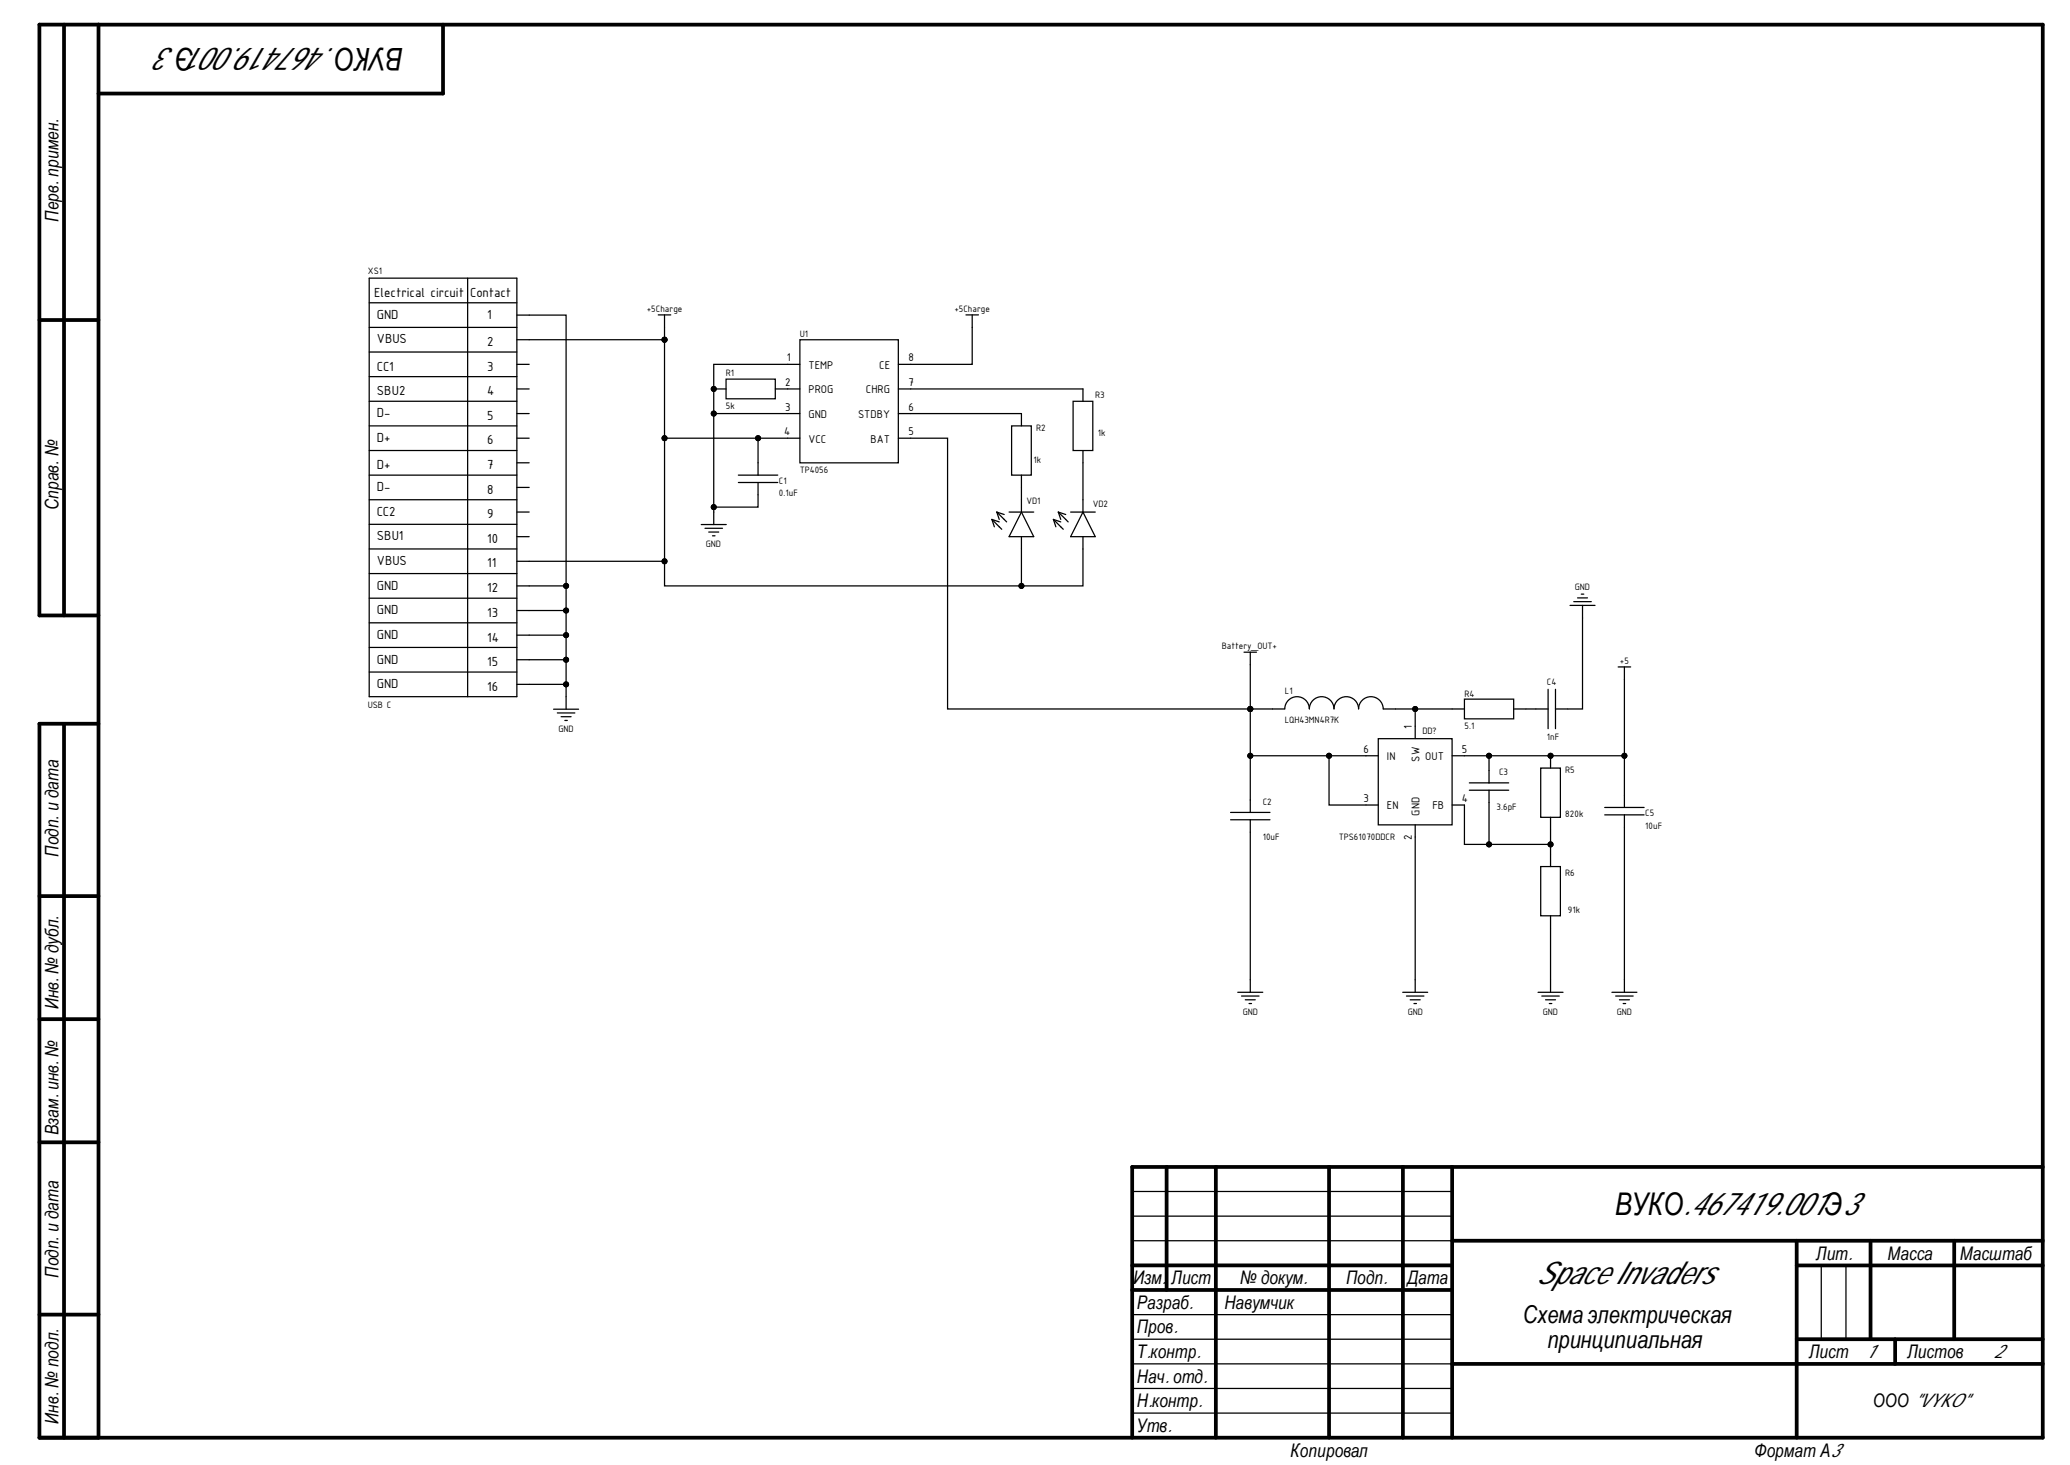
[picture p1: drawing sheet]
<svg xmlns="http://www.w3.org/2000/svg" width="420mm" height="297mm" viewBox="0 0 420 297" stroke-linecap="round" stroke-linejoin="round" font-family="sans-serif">
<defs><g id="words">
<g font-size="6.3">
<text x="81.8" y="9.8" transform="rotate(-180 81.8 9.8)">ВУКО.467419.001Э3</text>
<text x="327.5" y="246.3">ВУКО.467419.001Э3</text>
<text x="311.5" y="260.3">Space Invaders</text>
</g>
<g font-size="5">
<text x="308.8" y="268.3">Схемаэлектрическая</text>
<text x="313.8" y="273.2">принципиальная</text>
</g>
<g font-size="3.8">
<text x="11.8" y="45" transform="rotate(-90 11.8 45)">Перв. примен.</text>
<text x="11.8" y="103.4" transform="rotate(-90 11.8 103.4)">Справ. №</text>
<text x="11.8" y="173.7" transform="rotate(-90 11.8 173.7)">Подп. и дата</text>
<text x="11.8" y="204.6" transform="rotate(-90 11.8 204.6)">Инв. № дубл.</text>
<text x="11.8" y="230.1" transform="rotate(-90 11.8 230.1)">Взам. инв. №</text>
<text x="368.3" y="255.4">Лит.</text>
<text x="382.8" y="255.4">Масса</text>
<text x="397.5" y="255.4">Масштаб</text>
<text x="11.8" y="259" transform="rotate(-90 11.8 259)">Подп. и дата</text>
<text x="229.9" y="260.4">Изм.</text>
<text x="237.6" y="260.4">Лист</text>
<text x="251.5" y="260.4">№ докум.</text>
<text x="273" y="260.4">Подп.</text>
<text x="285.4" y="260.4">Дата</text>
<text x="230.6" y="265.4">Разраб.</text>
<text x="248.3" y="265.4">Навумчик</text>
<text x="230.6" y="270.4">Пров.</text>
<text x="230.6" y="275.4">Т.контр.</text>
<text x="366.9" y="275.4">Лист</text>
<text x="378.4" y="275.4">1</text>
<text x="386.8" y="275.4">Листов</text>
<text x="404.3" y="275.4">2</text>
<text x="230.6" y="280.3">Нач. отд.</text>
<text x="230.6" y="285.3">Н.контр.</text>
<text x="379.8" y="285.3">ООО &quot;VYKO&quot;</text>
<text x="11.8" y="288.6" transform="rotate(-90 11.8 288.6)">Инв. № подл.</text>
<text x="230.6" y="290.3">Утв.</text>
<text x="261.8" y="295.4">Копировал</text>
<text x="355.8" y="295.4">Формат А3</text>
</g>
<g font-size="2.9">
<text x="75.9" y="60.2">Electrical circuit</text>
<text x="76.4" y="64.7">GND</text>
<text x="95.3" y="60.2">Contact</text>
<text x="98.8" y="64.7">1</text>
<text x="76.4" y="69.6">VBUS</text>
<text x="98.8" y="70.1">2</text>
<text x="76.4" y="75.1">CC1</text>
<text x="98.8" y="75.1">3</text>
<text x="76.4" y="80.1">SBU2</text>
<text x="98.8" y="80.1">4</text>
<text x="76.4" y="84.6">D-</text>
<text x="76.4" y="89.6">D+</text>
<text x="98.8" y="85.1">5</text>
<text x="76.4" y="95.1">D+</text>
<text x="98.8" y="90.1">6</text>
<text x="98.8" y="95.1">7</text>
<text x="76.4" y="99.6">D-</text>
<text x="98.8" y="100.1">8</text>
<text x="76.4" y="104.5">CC2</text>
<text x="98.8" y="105.1">9</text>
<text x="76.4" y="109.5">SBU1</text>
<text x="98.8" y="110">10</text>
<text x="76.4" y="114.5">VBUS</text>
<text x="76.4" y="119.6">GND</text>
<text x="98.8" y="115">11</text>
<text x="76.4" y="124.6">GND</text>
<text x="98.8" y="120">12</text>
<text x="98.8" y="125.1">13</text>
<text x="76.4" y="129.6">GND</text>
<text x="98.8" y="130.1">14</text>
<text x="76.4" y="134.5">GND</text>
<text x="98.8" y="135.1">15</text>
<text x="76.4" y="139.5">GND</text>
<text x="98.8" y="140">16</text>
</g>
<g font-size="2.5">
<text x="159.6" y="73.3">1</text>
<text x="164" y="74.8">TEMP</text>
<text x="178.3" y="74.8">CE</text>
<text x="184.2" y="73.3">8</text>
<text x="159.2" y="78.3">2</text>
<text x="159.2" y="83.2">3</text>
<text x="164" y="79.8">PROG</text>
<text x="175.6" y="79.8">CHRG</text>
<text x="184.2" y="83.2">6</text>
<text x="184.2" y="78.3">7</text>
<text x="159.1" y="88.2">4</text>
<text x="164" y="84.8">GND</text>
<text x="164" y="89.8">VCC</text>
<text x="174" y="84.8">STDBY</text>
<text x="176.6" y="89.8">BAT</text>
<text x="184.2" y="88.2">5</text>
<text x="276.5" y="152.6">6</text>
<text x="281.3" y="154.2">IN</text>
<text x="289" y="154.2">OUT</text>
<text x="296.5" y="152.6">5</text>
<text x="276.5" y="162.6">3</text>
<text x="281.3" y="164.1">EN</text>
<text x="290.5" y="164.1">FB</text>
<text x="296.5" y="162.6">4</text>
</g>
<g font-size="2.4">
<text x="286.3" y="147.7" transform="rotate(-90 286.3 147.7)">1</text>
<text x="287.9" y="154.4" transform="rotate(-90 287.9 154.4)">SW</text>
<text x="287.9" y="165.4" transform="rotate(-90 287.9 165.4)">GND</text>
<text x="286.3" y="170.2" transform="rotate(-90 286.3 170.2)">2</text>
</g>
<g font-size="2">
<text x="74.6" y="55.6">XS1</text>
<text x="131.2" y="63.3">+5Charge</text>
<text x="193.5" y="63.3">+5Charge</text>
<text x="162.2" y="68.4">U1</text>
<text x="147.2" y="76.3">R1</text>
<text x="147.2" y="82.9">5k</text>
<text x="222.1" y="80.8">R3</text>
<text x="210.1" y="87.3">R2</text>
<text x="222.6" y="88.3">1k</text>
<text x="162.2" y="95.8">TP4056</text>
<text x="209.6" y="93.8">1k</text>
<text x="158" y="98.1">C1</text>
<text x="158" y="100.7">0.1uF</text>
<text x="208.2" y="102.3">VD1</text>
<text x="221.6" y="102.8">VD2</text>
<text x="143.2" y="110.9">GND</text>
<text x="319.4" y="119.7">GND</text>
<text x="247.8" y="131.7">Battery_OUT+</text>
<text x="328.5" y="134.7">+5</text>
<text x="74.6" y="143.5">USB C</text>
<text x="260.6" y="140.7">L1</text>
<text x="297" y="141.2">R4</text>
<text x="313.7" y="138.9">C4</text>
<text x="113.3" y="148.3">GND</text>
<text x="260.6" y="146.6">LQH43MN4R7K</text>
<text x="288.5" y="148.7">DD?</text>
<text x="297" y="147.7">5.1</text>
<text x="313.7" y="150">1nF</text>
<text x="304" y="157.2">C3</text>
<text x="317.4" y="156.7">R5</text>
<text x="256.1" y="163.2">C2</text>
<text x="303.5" y="164.2">3.6pF</text>
<text x="317.4" y="165.7">820k</text>
<text x="333.7" y="165.5">C5</text>
<text x="256.1" y="170.2">10uF</text>
<text x="271.6" y="170.2">TPS61070DDCR</text>
<text x="333.7" y="168">10uF</text>
<text x="317.4" y="177.7">R6</text>
<text x="318" y="185.2">91k</text>
<text x="252" y="205.7">GND</text>
<text x="285.5" y="205.7">GND</text>
<text x="312.9" y="205.7">GND</text>
<text x="327.9" y="205.7">GND</text>
</g>
</g></defs>
<g fill="none" stroke="#000" stroke-width=".76">
<path d="M13 5v119.8M20 5h394.3v286.5h-406.3v-144.7l12-.1M89.8 5v14h-69.8M8 64.9h12M20 124.8h-12v-119.8h12v286.5M13 146.8v144.7M8 181.7h12M8 206.6h12M8 231.6h12M236.6 236.6v25M246.6 236.6v54.9M269.5 236.6v54.9"/>
<path d="M284.5 236.6v54.9M294.5 236.6v54.9M414.3 236.6h-184.7v54.9M229.6 256.6h64.9M294.5 251.6h119.8M364.4 251.6v39.9M364.4 256.6h49.9M379.4 251.6v19.9M396.3 251.6v19.9M8 266.5h12M229.6 261.6h64.9M294.5 276.5h119.8"/>
<path d="M364.4 271.5h49.9M384.3 271.5v5"/>
</g>
<g fill="none" stroke="#000" stroke-width=".25">
<path d="M74.9 56.4h29.9v84.9h-29.9zM94.8 56.4v84.9M74.9 76.4h29.9M74.9 71.4h29.9M74.9 66.4h29.9M74.9 61.4h29.9M104.8 63.9h10v54.9M104.8 78.9h2.5M104.8 73.9h2.5M104.8 68.9h30M133.5 63.8h2.5M134.8 63.8v25"/>
<path d="M144.8 78.9h2.5M147.3 76.9h9.9v4h-9.9zM157.2 78.9h5M162.2 68.9h20v24.9h-20zM162.2 73.9h-17.4v10h17.4M182.2 78.9h37.4v2.5M195.9 63.8h2.5M197.2 63.8v10.1h-15M74.9 96.3h29.9M74.9 91.3h29.9M74.9 86.4h29.9M74.9 81.4h29.9"/>
<path d="M104.8 83.9h2.5M104.8 88.8h2.5M104.8 93.8h2.5M104.8 98.8h2.5M144.8 83.9v22.5M149.7 97.8h8M149.7 96.3h8M153.7 88.8h-18.9v30h72.4M153.7 97.8v5h-8.9M162.2 88.8h-8.5v7.5M182.2 88.8h10v55h61.4v-11.6M182.2 83.9h25v2.5"/>
<path d="M205.2 86.4h3.9v9.9h-3.9zM207.2 96.3v7.5M217.6 81.4h4v9.9h-4zM219.6 91.3v12.5M74.9 116.3h29.9M74.9 111.3h29.9M74.9 106.3h29.9M74.9 101.3h29.9M104.8 118.8h10v20M104.8 108.8h2.5M104.8 103.8h2.5M104.8 113.8h30"/>
<path d="M142.2 106.4h5.1M143 107.1h3.5M143.7 107.9h2.1M144.5 108.6h.5M201.2 105.3l2 2M201.2 105.3l.5 1.5M201.2 105.3l1.5 .5M202.2 103.8l2 2M202.2 103.8l.5 1.5M202.2 103.8l1.5 .5M204.6 103.8h5M207.2 108.8v10h12.4v-10"/>
<path d="M207.2 103.8l2.4 5h-5zM213.6 105.3l2 2M213.6 105.3l.5 1.5M213.6 105.3l1.5 .5M214.6 103.8l2 2M214.6 103.8l.5 1.5M214.6 103.8l1.5 .5M217.1 103.8h5M219.6 103.8l2.5 5h-5zM74.9 136.3h29.9M74.9 131.3h29.9M74.9 126.3h29.9"/>
<path d="M74.9 121.3h29.9M104.8 138.8h10v5M104.8 123.8h10M104.8 128.8h10M104.8 133.8h10M252.3 132.2h2.5M314 139.8v7.9M315.5 139.8v7.9M318.4 122.7h5.1M319.2 122h3.5M319.9 121.2h2.1M320.7 120.5h.5"/>
<path d="M320.9 122.7v21.1h-5.4M328.2 135.2h2.5M329.4 135.2v18M112.3 143.8h5M113 144.6h3.6M113.8 145.3h2M114.6 146.1h.5M253.6 153.2v11.5M269.5 153.2h10M279.5 149.8h15v17.4h-15zM287 143.8v5.9M294.5 153.2h7.5"/>
<path d="M297 141.8h10v3.9h-10zM297 143.8l-16.5-.1a2.5 2.5 0 0 0-2.5-2.4 2.5 2.5 0 0 0-2.5 2.4 2.49 2.49 0 0 0-2.5-2.4 2.49 2.49 0 0 0-2.5 2.4 2.5 2.5 0 0 0-2.4-2.4 2.5 2.5 0 0 0-2.6 2.4 2.49 2.49 0 0 0-2.5-2.4 2.49 2.49 0 0 0-2.4 2.4l-7 .1v9.4h15.9v10h10M298 158.7h8M307 143.8h7M312.5 155.7h4v10h-4zM314.5 153.2h14.9v10.5M314.5 153.2h-12.5v5.5M314.5 153.2v2.5M249.6 166.2h8M249.6 164.7h8M253.6 166.2v35M287 167.2v34"/>
<path d="M294.5 163.2h2.5v8h5M298 160.2h8M302 160.2v11h12.5M312.5 175.7h4v10h-4zM314.5 165.7v10M325.4 163.7h8M325.4 165.2h8M329.4 165.2v36M314.5 185.7v15.5M251 201.2h5.1M251.8 202h3.5M252.5 202.7h2.1"/>
<path d="M253.3 203.5h.5M284.5 201.2h5M285.2 202h3.6M286 202.7h2M286.8 203.5h.5M311.9 201.2h5.1M312.7 202h3.5M313.4 202.7h2.1M314.2 203.5h.5M326.9 201.2h5.1M327.7 202h3.5M328.4 202.7h2.1"/>
<path d="M329.2 203.5h.5M229.6 251.6h64.9M229.6 246.6h64.9M229.6 241.6h64.9M369.4 256.6v14.9M374.4 256.6v14.9M229.6 276.5h64.9M229.6 271.5h64.9M229.6 266.5h64.9M229.6 286.5h64.9M229.6 281.5h64.9"/>
</g>
<g fill="#000">
<circle cx="134.8" cy="68.9" r=".51"/>
<circle cx="144.8" cy="78.9" r=".51"/>
<circle cx="134.8" cy="88.8" r=".51"/>
<circle cx="144.8" cy="83.9" r=".51"/>
<circle cx="153.7" cy="88.8" r=".51"/>
<circle cx="114.8" cy="118.8" r=".51"/>
<circle cx="134.8" cy="113.8" r=".51"/>
<circle cx="144.8" cy="102.8" r=".51"/>
<circle cx="207.2" cy="118.8" r=".51"/>
<circle cx="114.8" cy="123.8" r=".51"/>
<circle cx="114.8" cy="138.8" r=".51"/>
<circle cx="114.8" cy="133.8" r=".51"/>
<circle cx="114.8" cy="128.8" r=".51"/>
<circle cx="253.6" cy="143.8" r=".51"/>
<circle cx="253.6" cy="153.2" r=".51"/>
<circle cx="269.5" cy="153.2" r=".51"/>
<circle cx="287" cy="143.8" r=".51"/>
<circle cx="302" cy="153.2" r=".51"/>
<circle cx="314.5" cy="153.2" r=".51"/>
<circle cx="329.4" cy="153.2" r=".51"/>
<circle cx="302" cy="171.2" r=".51"/>
<circle cx="314.5" cy="171.2" r=".51"/>
</g>
<g fill="none" stroke="#000" stroke-width=".2">
<circle cx="134.8" cy="68.9" r=".51"/>
<circle cx="144.8" cy="78.9" r=".51"/>
<circle cx="134.8" cy="88.8" r=".51"/>
<circle cx="144.8" cy="83.9" r=".51"/>
<circle cx="153.7" cy="88.8" r=".51"/>
<circle cx="114.8" cy="118.8" r=".51"/>
<circle cx="134.8" cy="113.8" r=".51"/>
<circle cx="144.8" cy="102.8" r=".51"/>
<circle cx="207.2" cy="118.8" r=".51"/>
<circle cx="114.8" cy="123.8" r=".51"/>
<circle cx="114.8" cy="138.8" r=".51"/>
<circle cx="114.8" cy="133.8" r=".51"/>
<circle cx="114.8" cy="128.8" r=".51"/>
<circle cx="253.6" cy="143.8" r=".51"/>
<circle cx="253.6" cy="153.2" r=".51"/>
<circle cx="269.5" cy="153.2" r=".51"/>
<circle cx="287" cy="143.8" r=".51"/>
<circle cx="302" cy="153.2" r=".51"/>
<circle cx="314.5" cy="153.2" r=".51"/>
<circle cx="329.4" cy="153.2" r=".51"/>
<circle cx="302" cy="171.2" r=".51"/>
<circle cx="314.5" cy="171.2" r=".51"/>
</g>
<use href="#words"/>
</svg>
